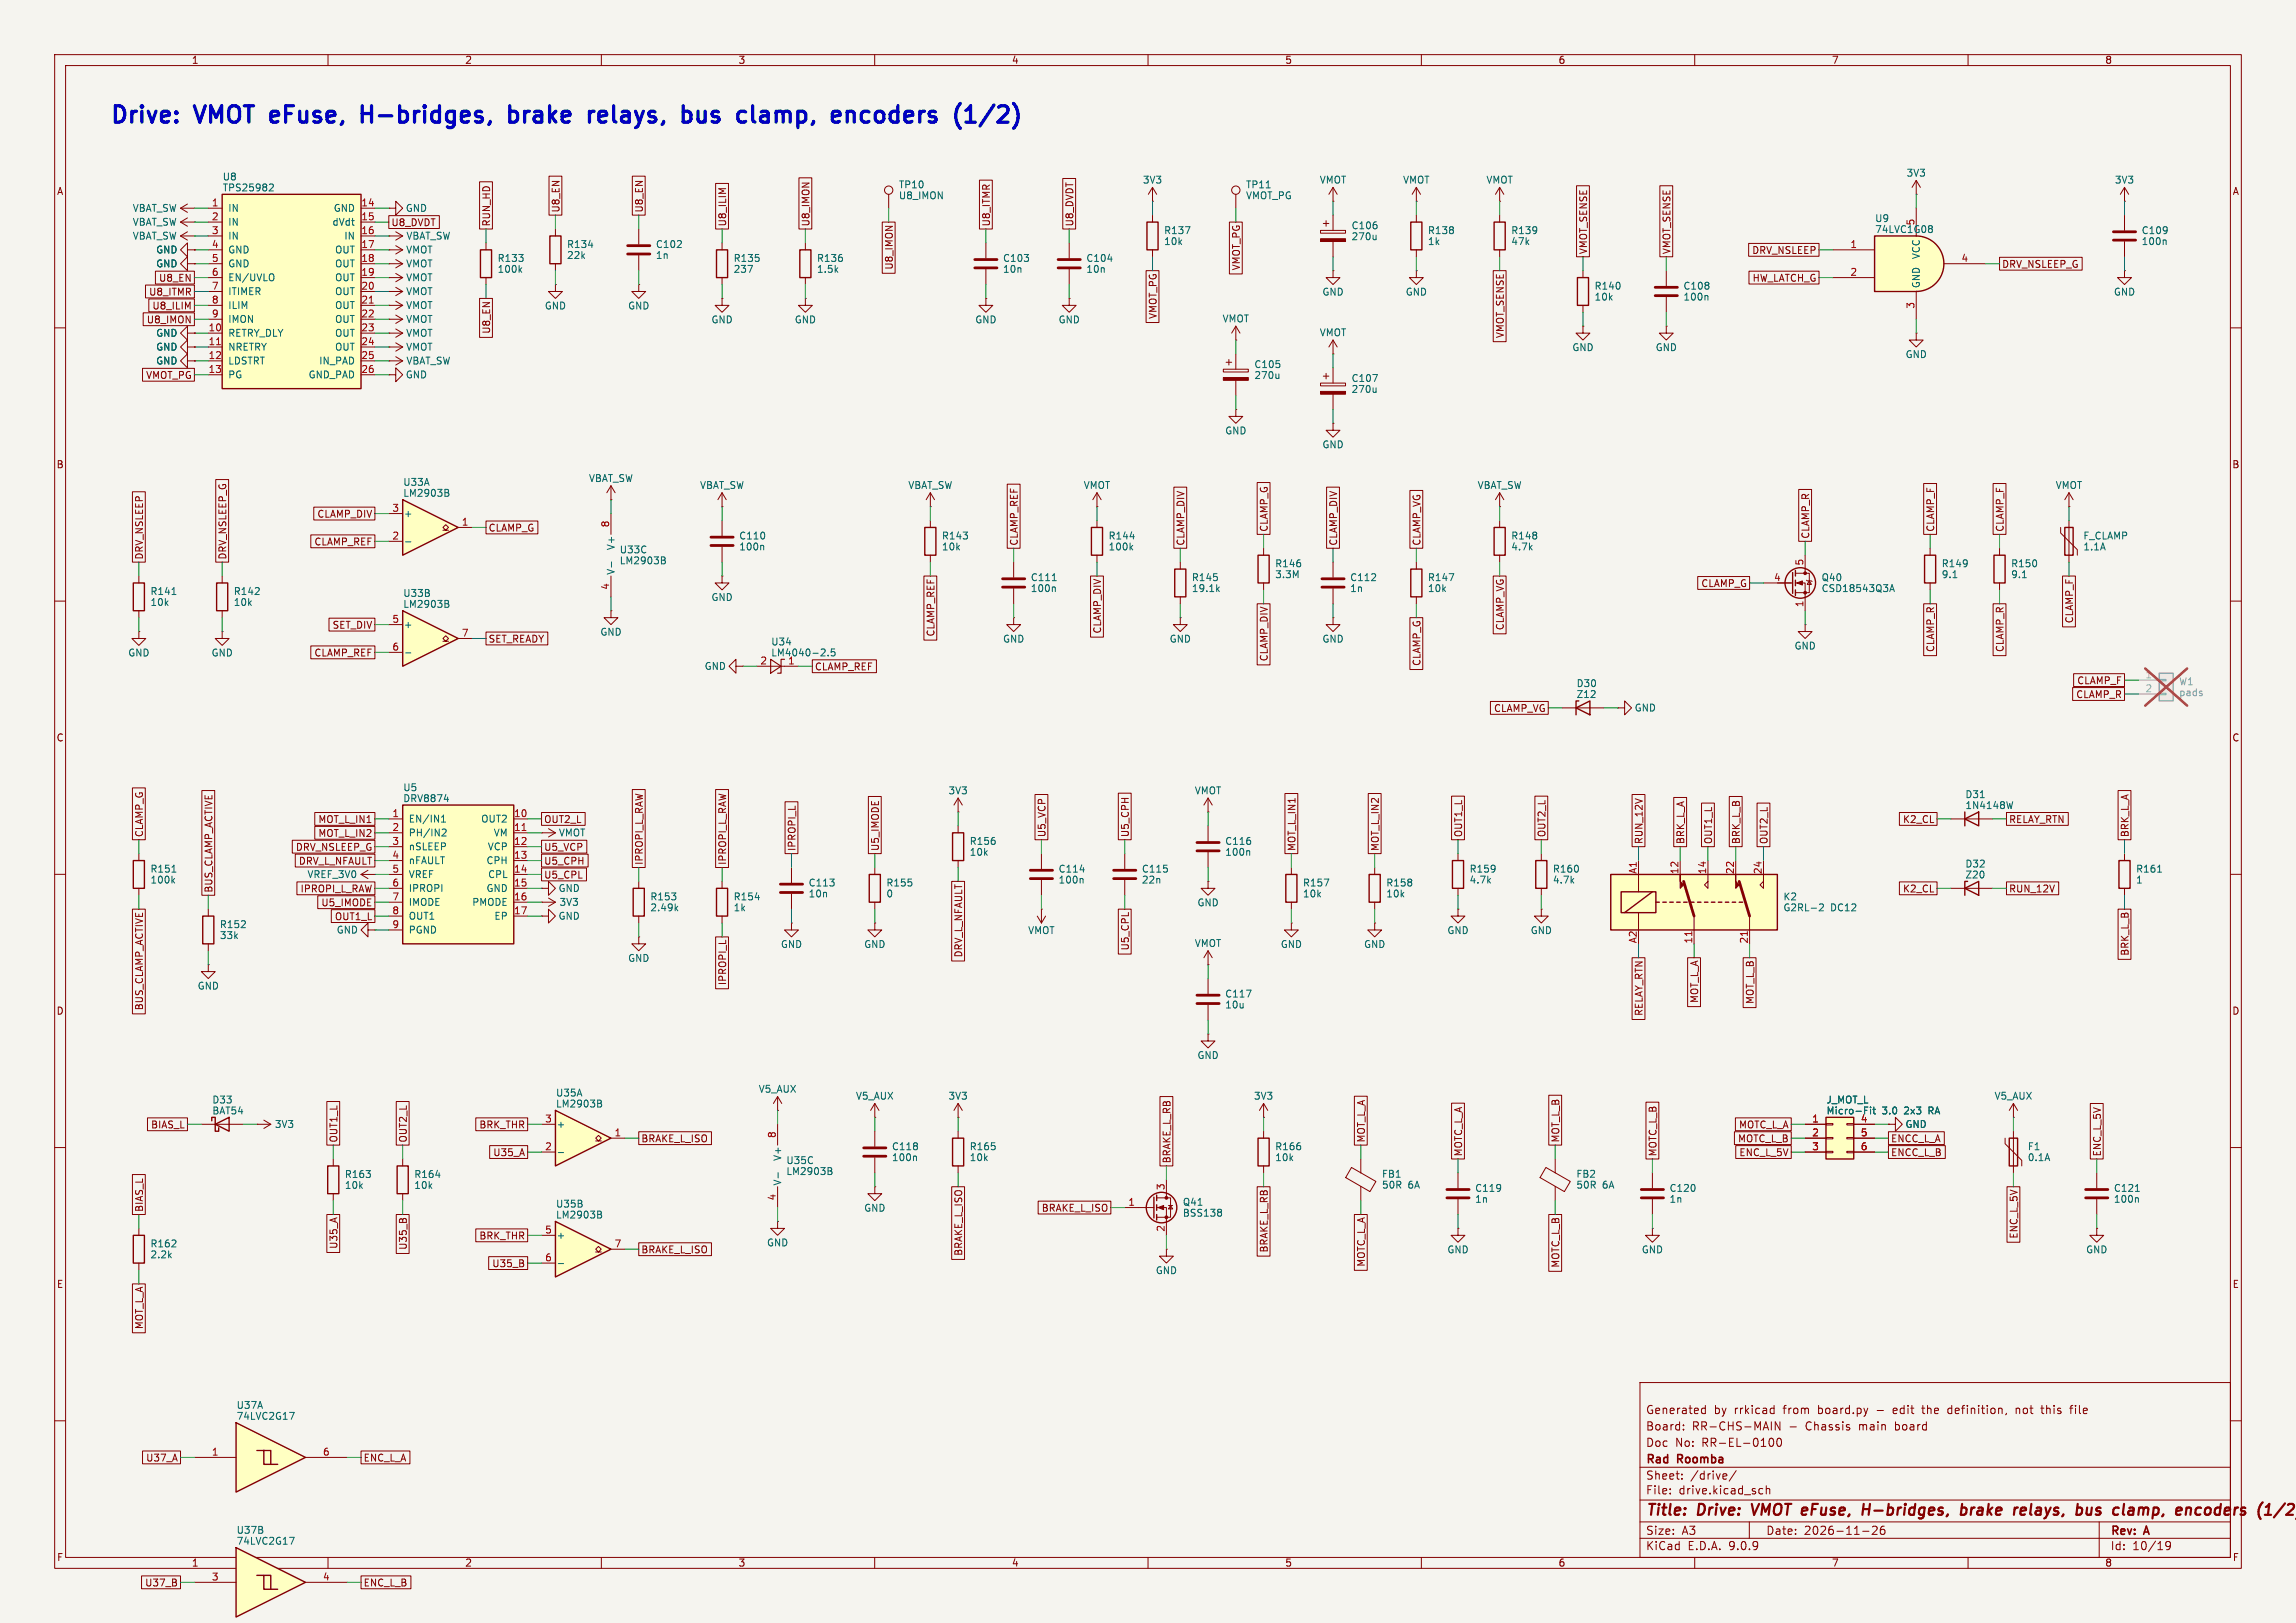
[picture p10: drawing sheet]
<svg xmlns="http://www.w3.org/2000/svg" width="420mm" height="297mm" viewBox="0 0 420 297" stroke-linecap="round" stroke-linejoin="round" font-family="sans-serif">
<defs><g id="words">
<g font-size="4.2" fill="#0000c2">
<text x="20" y="22.8">Drive:</text>
<text x="36.1" y="22.8">VMOT eFuse,</text>
<text x="68.7" y="22.8">H-bridges,</text>
<text x="96.9" y="22.8">brake</text>
<text x="112.7" y="22.8">relays,</text>
<text x="131.1" y="22.8">bus</text>
<text x="142.4" y="22.8">clamp,</text>
<text x="160.9" y="22.8">encoders</text>
<text x="184.5" y="22.8">(1/2)</text>
</g>
<g font-size="2.8" fill="#840000">
<text x="301" y="277.9">Title:</text>
<text x="310.6" y="277.9">Drive:</text>
<text x="321.4" y="277.9">VMOT eFuse,</text>
<text x="343.1" y="277.9">H-bridges,</text>
<text x="361.9" y="277.9">brake</text>
<text x="372.5" y="277.9">relays,</text>
<text x="384.7" y="277.9">bus</text>
<text x="392.2" y="277.9">clamp,</text>
<text x="404.6" y="277.9">encoders</text>
</g>
<g font-size="2.1" fill="#840000">
<text x="301" y="262">Board:</text>
<text x="301" y="259">Generated</text>
<text x="309.5" y="262">RR-CHS-MAIN</text>
<text x="313.5" y="259">by</text>
<text x="317.3" y="259">rrkicad</text>
<text x="326.4" y="259">from</text>
<text x="327.3" y="262">-</text>
<text x="330.5" y="262">Chassis</text>
<text x="332.8" y="259">board.py</text>
<text x="340.3" y="262">main</text>
<text x="346.9" y="259">edit</text>
<text x="347.1" y="262">board</text>
<text x="352.4" y="259">the</text>
<text x="357.2" y="259">definition,</text>
<text x="369.8" y="259">not</text>
<text x="374.6" y="259">this</text>
<text x="380.1" y="259">file</text>
<text x="301" y="268.2">Rad</text>
<text x="301" y="265">Doc</text>
<text x="306.4" y="265">No:</text>
<text x="306.9" y="268.2">Roomba</text>
<text x="311.4" y="265">RR-EL-0100</text>
<text x="301" y="273.7">File:</text>
<text x="301" y="271">Sheet:</text>
<text x="307.1" y="273.7">drive.kicad_sch</text>
<text x="309.2" y="271">/drive/</text>
<text x="301" y="281.1">Size:</text>
<text x="307.6" y="281.1">A3</text>
<text x="323" y="281.1">Date:</text>
<text x="330" y="281.1">2026-11-26</text>
<text x="386" y="281.3">Rev:</text>
<text x="392.4" y="281.3">A</text>
<text x="301" y="283.9">KiCad</text>
<text x="308.7" y="283.9">E.D.A.</text>
<text x="316.3" y="283.9">9.0.9</text>
<text x="386" y="283.9">Id:</text>
<text x="390.1" y="283.9">10/19</text>
</g>
<g font-size="1.8" fill="#840000">
<text x="35" y="11.9">1</text>
<text x="85" y="11.9">2</text>
<text x="135" y="11.9">3</text>
<text x="185" y="11.9">4</text>
<text x="235" y="11.9">5</text>
<text x="285" y="11.9">6</text>
<text x="335" y="11.9">7</text>
<text x="385" y="11.9">8</text>
<text x="10.3" y="35.9">A</text>
<text x="408.3" y="35.9">A</text>
<text x="71.5" y="41.6">U8_DVDT</text>
<text x="89.9" y="41.5" transform="rotate(-90 89.9 41.5)">RUN_HD</text>
<text x="102.6" y="39" transform="rotate(-90 102.6 39)">U8_EN</text>
<text x="117.8" y="39" transform="rotate(-90 117.8 39)">U8_EN</text>
<text x="133" y="41.5" transform="rotate(-90 133 41.5)">U8_ILIM</text>
<text x="148.3" y="41.5" transform="rotate(-90 148.3 41.5)">U8_IMON</text>
<text x="181.3" y="41.5" transform="rotate(-90 181.3 41.5)">U8_ITMR</text>
<text x="196.5" y="41.5" transform="rotate(-90 196.5 41.5)">U8_DVDT</text>
<text x="290.5" y="46.6" transform="rotate(-90 290.5 46.6)">VMOT_SENSE</text>
<text x="305.8" y="46.6" transform="rotate(-90 305.8 46.6)">VMOT_SENSE</text>
<text x="320.4" y="46.7">DRV_NSLEEP</text>
<text x="29" y="51.8">U8_EN</text>
<text x="163.5" y="49.4" transform="rotate(-90 163.5 49.4)">U8_IMON</text>
<text x="227" y="49.6" transform="rotate(-90 227 49.6)">VMOT_PG</text>
<text x="320.5" y="51.8">HW_LATCH_G</text>
<text x="366.1" y="49.2">DRV_NSLEEP_G</text>
<text x="26.8" y="59.4">U8_IMON</text>
<text x="27.2" y="54.3">U8_ITMR</text>
<text x="27.8" y="56.8">U8_ILIM</text>
<text x="211.8" y="58.5" transform="rotate(-90 211.8 58.5)">VMOT_PG</text>
<text x="89.9" y="61.2" transform="rotate(-90 89.9 61.2)">U8_EN</text>
<text x="275.3" y="62" transform="rotate(-90 275.3 62)">VMOT_SENSE</text>
<text x="26.6" y="69.5">VMOT_PG</text>
<text x="10.3" y="85.9">B</text>
<text x="408.2" y="85.9">B</text>
<text x="58" y="94.9">CLAMP_DIV</text>
<text x="57.4" y="100">CLAMP_REF</text>
<text x="89.3" y="97.5">CLAMP_G</text>
<text x="186.4" y="99.9" transform="rotate(-90 186.4 99.9)">CLAMP_REF</text>
<text x="216.9" y="99.9" transform="rotate(-90 216.9 99.9)">CLAMP_DIV</text>
<text x="232.1" y="97.4" transform="rotate(-90 232.1 97.4)">CLAMP_G</text>
<text x="244.8" y="99.9" transform="rotate(-90 244.8 99.9)">CLAMP_DIV</text>
<text x="260" y="99.9" transform="rotate(-90 260 99.9)">CLAMP_VG</text>
<text x="331.2" y="98.7" transform="rotate(-90 331.2 98.7)">CLAMP_R</text>
<text x="354" y="97.4" transform="rotate(-90 354 97.4)">CLAMP_F</text>
<text x="366.7" y="97.4" transform="rotate(-90 366.7 97.4)">CLAMP_F</text>
<text x="26.4" y="102.5" transform="rotate(-90 26.4 102.5)">DRV_NSLEEP</text>
<text x="41.6" y="102.5" transform="rotate(-90 41.6 102.5)">DRV_NSLEEP_G</text>
<text x="311.1" y="107.6">CLAMP_G</text>
<text x="60.7" y="115.3">SET_DIV</text>
<text x="89.3" y="117.8">SET_READY</text>
<text x="171.1" y="116.6" transform="rotate(-90 171.1 116.6)">CLAMP_REF</text>
<text x="201.6" y="116" transform="rotate(-90 201.6 116)">CLAMP_DIV</text>
<text x="275.3" y="115.4" transform="rotate(-90 275.3 115.4)">CLAMP_VG</text>
<text x="354" y="119.4" transform="rotate(-90 354 119.4)">CLAMP_R</text>
<text x="366.7" y="119.4" transform="rotate(-90 366.7 119.4)">CLAMP_R</text>
<text x="379.4" y="114.2" transform="rotate(-90 379.4 114.2)">CLAMP_F</text>
<text x="57.4" y="120.3">CLAMP_REF</text>
<text x="149" y="122.9">CLAMP_REF</text>
<text x="232.1" y="121.1" transform="rotate(-90 232.1 121.1)">CLAMP_DIV</text>
<text x="260" y="122" transform="rotate(-90 260 122)">CLAMP_G</text>
<text x="379.9" y="125.4">CLAMP_F</text>
<text x="273.2" y="130.5">CLAMP_VG</text>
<text x="379.7" y="128">CLAMP_R</text>
<text x="10.3" y="135.9">C</text>
<text x="408.2" y="135.9">C</text>
<text x="26.4" y="153.3" transform="rotate(-90 26.4 153.3)">CLAMP_G</text>
<text x="54" y="155.9">DRV_NSLEEP_G</text>
<text x="58.1" y="150.8">MOT_L_IN1</text>
<text x="58.1" y="153.4">MOT_L_IN2</text>
<text x="99.4" y="155.9">U5_VCP</text>
<text x="99.4" y="150.8">OUT2_L</text>
<text x="145.7" y="155.8" transform="rotate(-90 145.7 155.8)">IPROPI_L</text>
<text x="161" y="155.8" transform="rotate(-90 161 155.8)">U5_IMODE</text>
<text x="191.5" y="153.3" transform="rotate(-90 191.5 153.3)">U5_VCP</text>
<text x="206.7" y="153.3" transform="rotate(-90 206.7 153.3)">U5_CPH</text>
<text x="237.2" y="155.8" transform="rotate(-90 237.2 155.8)">MOT_L_IN1</text>
<text x="252.4" y="155.8" transform="rotate(-90 252.4 155.8)">MOT_L_IN2</text>
<text x="267.7" y="153.3" transform="rotate(-90 267.7 153.3)">OUT1_L</text>
<text x="282.9" y="153.3" transform="rotate(-90 282.9 153.3)">OUT2_L</text>
<text x="300.7" y="154.6" transform="rotate(-90 300.7 154.6)">RUN_12V</text>
<text x="308.3" y="154.6" transform="rotate(-90 308.3 154.6)">BRK_L_A</text>
<text x="313.4" y="154.6" transform="rotate(-90 313.4 154.6)">OUT1_L</text>
<text x="318.5" y="154.6" transform="rotate(-90 318.5 154.6)">BRK_L_B</text>
<text x="323.5" y="154.6" transform="rotate(-90 323.5 154.6)">OUT2_L</text>
<text x="348" y="150.8">K2_CL</text>
<text x="367.4" y="150.8">RELAY_RTN</text>
<text x="389.6" y="153.3" transform="rotate(-90 389.6 153.3)">BRK_L_A</text>
<text x="54.6" y="158.4">DRV_L_NFAULT</text>
<text x="99.4" y="161">U5_CPL</text>
<text x="99.4" y="158.4">U5_CPH</text>
<text x="117.8" y="158.4" transform="rotate(-90 117.8 158.4)">IPROPI_L_RAW</text>
<text x="133" y="158.4" transform="rotate(-90 133 158.4)">IPROPI_L_RAW</text>
<text x="39.1" y="163.4" transform="rotate(-90 39.1 163.4)">BUS_CLAMP_ACTIVE</text>
<text x="54.9" y="163.5">IPROPI_L_RAW</text>
<text x="58.7" y="166.1">U5_IMODE</text>
<text x="348" y="163.5">K2_CL</text>
<text x="367.4" y="163.5">RUN_12V</text>
<text x="61.2" y="168.6">OUT1_L</text>
<text x="176.2" y="175.3" transform="rotate(-90 176.2 175.3)">DRV_L_NFAULT</text>
<text x="206.7" y="174" transform="rotate(-90 206.7 174)">U5_CPL</text>
<text x="389.6" y="175" transform="rotate(-90 389.6 175)">BRK_L_B</text>
<text x="10.3" y="185.9">D</text>
<text x="26.4" y="185" transform="rotate(-90 26.4 185)">BUS_CLAMP_ACTIVE</text>
<text x="133" y="180.4" transform="rotate(-90 133 180.4)">IPROPI_L</text>
<text x="310.8" y="183.6" transform="rotate(-90 310.8 183.6)">MOT_L_A</text>
<text x="321" y="183.8" transform="rotate(-90 321 183.8)">MOT_L_B</text>
<text x="408.2" y="185.9">D</text>
<text x="300.7" y="186" transform="rotate(-90 300.7 186)">RELAY_RTN</text>
<text x="27.5" y="206.7">BIAS_L</text>
<text x="61.9" y="209.2" transform="rotate(-90 61.9 209.2)">OUT1_L</text>
<text x="74.6" y="209.2" transform="rotate(-90 74.6 209.2)">OUT2_L</text>
<text x="87.6" y="206.7">BRK_THR</text>
<text x="117.2" y="209.2">BRAKE_L_ISO</text>
<text x="249.9" y="209.2" transform="rotate(-90 249.9 209.2)">MOT_L_A</text>
<text x="285.4" y="209.2" transform="rotate(-90 285.4 209.2)">MOT_L_B</text>
<text x="317.8" y="209.2">MOTC_L_B</text>
<text x="318" y="206.7">MOTC_L_A</text>
<text x="345.8" y="209.2">ENCC_L_A</text>
<text x="90.1" y="211.8">U35_A</text>
<text x="214.3" y="213" transform="rotate(-90 214.3 213)">BRAKE_L_RB</text>
<text x="267.7" y="211.7" transform="rotate(-90 267.7 211.7)">MOTC_L_A</text>
<text x="303.2" y="211.7" transform="rotate(-90 303.2 211.7)">MOTC_L_B</text>
<text x="318.1" y="211.8">ENC_L_5V</text>
<text x="345.8" y="211.8">ENCC_L_B</text>
<text x="384.5" y="211.7" transform="rotate(-90 384.5 211.7)">ENC_L_5V</text>
<text x="26.4" y="221.9" transform="rotate(-90 26.4 221.9)">BIAS_L</text>
<text x="190.5" y="221.9">BRAKE_L_ISO</text>
<text x="87.6" y="227">BRK_THR</text>
<text x="369.3" y="226.8" transform="rotate(-90 369.3 226.8)">ENC_L_5V</text>
<text x="61.9" y="228.6" transform="rotate(-90 61.9 228.6)">U35_A</text>
<text x="74.6" y="228.8" transform="rotate(-90 74.6 228.8)">U35_B</text>
<text x="89.9" y="232.1">U35_B</text>
<text x="117.2" y="229.6">BRAKE_L_ISO</text>
<text x="176.2" y="229.9" transform="rotate(-90 176.2 229.9)">BRAKE_L_ISO</text>
<text x="232.1" y="229.3" transform="rotate(-90 232.1 229.3)">BRAKE_L_RB</text>
<text x="249.9" y="231.9" transform="rotate(-90 249.9 231.9)">MOTC_L_A</text>
<text x="285.4" y="232.1" transform="rotate(-90 285.4 232.1)">MOTC_L_B</text>
<text x="10.3" y="235.9">E</text>
<text x="408.3" y="235.9">E</text>
<text x="26.4" y="243.3" transform="rotate(-90 26.4 243.3)">MOT_L_A</text>
<text x="26.6" y="267.7">U37_A</text>
<text x="66.4" y="267.7">ENC_L_A</text>
<text x="10.3" y="285.9">F</text>
<text x="35" y="286.9">1</text>
<text x="85" y="286.9">2</text>
<text x="135" y="286.9">3</text>
<text x="185" y="286.9">4</text>
<text x="235" y="286.9">5</text>
<text x="285" y="286.9">6</text>
<text x="335" y="286.9">7</text>
<text x="385" y="286.9">8</text>
<text x="408.3" y="285.9">F</text>
<text x="26.4" y="290.5">U37_B</text>
<text x="66.4" y="290.5">ENC_L_B</text>
</g>
<g font-size="1.8" fill="#006464">
<text x="40.6" y="33.2">U8</text>
<text x="40.6" y="35.2">TPS25982</text>
<text x="164.3" y="34.7">TP10</text>
<text x="209" y="33.8">3V3</text>
<text x="227.8" y="34.7">TP11</text>
<text x="241.3" y="33.8">VMOT</text>
<text x="256.6" y="33.8">VMOT</text>
<text x="271.8" y="33.8">VMOT</text>
<text x="348.7" y="32.5">3V3</text>
<text x="386.8" y="33.8">3V3</text>
<text x="24.2" y="41.5">VBAT_SW</text>
<text x="24.2" y="39">VBAT_SW</text>
<text x="41.7" y="39">IN</text>
<text x="41.7" y="41.5">IN</text>
<text x="60.7" y="41.5">dVdt</text>
<text x="61" y="39">GND</text>
<text x="74.1" y="39">GND</text>
<text x="164.3" y="36.7">U8_IMON</text>
<text x="227.8" y="36.7">VMOT_PG</text>
<text x="342.9" y="40.8">U9</text>
<text x="350.3" y="41.3" transform="rotate(-90 350.3 41.3)">5</text>
<text x="24.2" y="44">VBAT_SW</text>
<text x="28.5" y="46.6">GND</text>
<text x="41.7" y="44">IN</text>
<text x="41.7" y="46.6">GND</text>
<text x="61.2" y="46.6">OUT</text>
<text x="62.9" y="44">IN</text>
<text x="74.2" y="46.6">VMOT</text>
<text x="74.2" y="44">VBAT_SW</text>
<text x="103.6" y="45.6">R134</text>
<text x="103.6" y="47.6">22k</text>
<text x="119.9" y="45.6">C102</text>
<text x="119.9" y="47.6">1n</text>
<text x="212.8" y="43">R137</text>
<text x="212.8" y="45">10k</text>
<text x="247.1" y="42.2">C106</text>
<text x="247.1" y="44.2">270u</text>
<text x="261.1" y="43">R138</text>
<text x="261.1" y="45">1k</text>
<text x="276.3" y="43">R139</text>
<text x="276.3" y="45">47k</text>
<text x="342.9" y="42.8">74LVC1G08</text>
<text x="351.4" y="47.5" transform="rotate(-90 351.4 47.5)">VCC</text>
<text x="391.7" y="43">C109</text>
<text x="391.7" y="45">100n</text>
<text x="28.5" y="49.1">GND</text>
<text x="41.7" y="49.1">GND</text>
<text x="41.7" y="51.7">EN/UVLO</text>
<text x="61.2" y="49.1">OUT</text>
<text x="61.2" y="51.7">OUT</text>
<text x="74.2" y="51.7">VMOT</text>
<text x="74.2" y="49.1">VMOT</text>
<text x="90.9" y="48.1">R133</text>
<text x="90.9" y="50.1">100k</text>
<text x="134.1" y="48.1">R135</text>
<text x="134.1" y="50.1">237</text>
<text x="149.3" y="48.1">R136</text>
<text x="149.3" y="50.1">1.5k</text>
<text x="183.4" y="48.1">C103</text>
<text x="183.4" y="50.1">10n</text>
<text x="198.6" y="48.1">C104</text>
<text x="198.6" y="50.1">10n</text>
<text x="291.6" y="53.2">R140</text>
<text x="307.8" y="53.2">C108</text>
<text x="351.4" y="52.8" transform="rotate(-90 351.4 52.8)">GND</text>
<text x="41.7" y="54.2">ITIMER</text>
<text x="41.7" y="56.7">ILIM</text>
<text x="41.7" y="59.3">IMON</text>
<text x="61.2" y="54.2">OUT</text>
<text x="61.2" y="56.7">OUT</text>
<text x="61.2" y="59.3">OUT</text>
<text x="74.2" y="54.2">VMOT</text>
<text x="74.2" y="56.7">VMOT</text>
<text x="74.2" y="59.3">VMOT</text>
<text x="99.6" y="56.8">GND</text>
<text x="114.8" y="56.8">GND</text>
<text x="130" y="59.4">GND</text>
<text x="145.3" y="59.4">GND</text>
<text x="178.3" y="59.4">GND</text>
<text x="193.5" y="59.4">GND</text>
<text x="223.5" y="59.2">VMOT</text>
<text x="241.8" y="54.3">GND</text>
<text x="257" y="54.3">GND</text>
<text x="291.6" y="55.2">10k</text>
<text x="307.8" y="55.2">100n</text>
<text x="386.6" y="54.3">GND</text>
<text x="28.5" y="64.4">GND</text>
<text x="28.5" y="61.8">GND</text>
<text x="41.7" y="61.8">RETRY_DLY</text>
<text x="41.7" y="64.4">NRETRY</text>
<text x="61.2" y="61.8">OUT</text>
<text x="61.2" y="64.4">OUT</text>
<text x="74.2" y="64.4">VMOT</text>
<text x="74.2" y="61.8">VMOT</text>
<text x="241.3" y="61.7">VMOT</text>
<text x="287.5" y="64.5">GND</text>
<text x="302.8" y="64.5">GND</text>
<text x="348.5" y="65.7">GND</text>
<text x="28.5" y="66.9">GND</text>
<text x="41.7" y="66.9">LDSTRT</text>
<text x="41.7" y="69.4">PG</text>
<text x="56.4" y="69.4">GND_PAD</text>
<text x="58.3" y="66.9">IN_PAD</text>
<text x="74.1" y="69.4">GND</text>
<text x="74.2" y="66.9">VBAT_SW</text>
<text x="229.4" y="67.6">C105</text>
<text x="229.4" y="69.6">270u</text>
<text x="247.1" y="70.1">C107</text>
<text x="247.1" y="72.1">270u</text>
<text x="224" y="79.7">GND</text>
<text x="241.8" y="82.2">GND</text>
<text x="73.7" y="89.1">U33A</text>
<text x="107.6" y="88.4">VBAT_SW</text>
<text x="128" y="89.7">VBAT_SW</text>
<text x="166.1" y="89.7">VBAT_SW</text>
<text x="198.1" y="89.7">VMOT</text>
<text x="270.2" y="89.7">VBAT_SW</text>
<text x="375.9" y="89.7">VMOT</text>
<text x="73.7" y="91.1">LM2903B</text>
<text x="73.8" y="94.8">+</text>
<text x="112.6" y="100.8" transform="rotate(-90 112.6 100.8)">V+</text>
<text x="113.3" y="101.5">U33C</text>
<text x="135.1" y="98.9">C110</text>
<text x="135.1" y="100.9">100n</text>
<text x="172.2" y="98.9">R143</text>
<text x="172.2" y="100.9">10k</text>
<text x="202.7" y="98.9">R144</text>
<text x="202.7" y="100.9">100k</text>
<text x="276.3" y="98.9">R148</text>
<text x="276.3" y="100.9">4.7k</text>
<text x="381" y="98.9">F_CLAMP</text>
<text x="381" y="100.9">1.1A</text>
<text x="112.6" y="105.3" transform="rotate(-90 112.6 105.3)">V-</text>
<text x="113.3" y="103.5">LM2903B</text>
<text x="188.5" y="106.5">C111</text>
<text x="217.9" y="106.5">R145</text>
<text x="233.2" y="104">R146</text>
<text x="233.2" y="106">3.3M</text>
<text x="246.9" y="106.5">C112</text>
<text x="261.1" y="106.5">R147</text>
<text x="333.1" y="106.5">Q40</text>
<text x="355.1" y="104">R149</text>
<text x="355.1" y="106">9.1</text>
<text x="367.8" y="104">R150</text>
<text x="367.8" y="106">9.1</text>
<text x="27.4" y="109.1">R141</text>
<text x="27.4" y="111.1">10k</text>
<text x="42.7" y="109.1">R142</text>
<text x="42.7" y="111.1">10k</text>
<text x="73.7" y="109.4">U33B</text>
<text x="73.7" y="111.4">LM2903B</text>
<text x="130" y="110.2">GND</text>
<text x="188.5" y="108.5">100n</text>
<text x="217.9" y="108.5">19.1k</text>
<text x="246.9" y="108.5">1n</text>
<text x="261.1" y="108.5">10k</text>
<text x="333.1" y="108.5">CSD18543Q3A</text>
<text x="73.8" y="115.2">+</text>
<text x="109.7" y="116.5">GND</text>
<text x="141" y="118.3">U34</text>
<text x="183.4" y="117.8">GND</text>
<text x="213.9" y="117.8">GND</text>
<text x="241.8" y="117.8">GND</text>
<text x="328.2" y="119.1">GND</text>
<text x="23.4" y="120.3">GND</text>
<text x="38.6" y="120.3">GND</text>
<text x="128.8" y="122.8">GND</text>
<text x="141" y="120.3">LM4040-2.5</text>
<text x="144.1" y="121.7">1</text>
<text x="288.3" y="125.9">D30</text>
<text x="288.3" y="127.9">Z12</text>
<text x="298.9" y="130.4">GND</text>
<text x="73.7" y="145">U5</text>
<text x="73.7" y="147">DRV8874</text>
<text x="173.4" y="145.6">3V3</text>
<text x="218.5" y="145.6">VMOT</text>
<text x="359.4" y="146.3">D31</text>
<text x="359.4" y="148.3">1N4148W</text>
<text x="74.7" y="150.7">EN/IN1</text>
<text x="74.7" y="153.3">PH/IN2</text>
<text x="74.7" y="155.8">nSLEEP</text>
<text x="87.9" y="150.7">OUT2</text>
<text x="89.1" y="155.8">VCP</text>
<text x="90.2" y="153.3">VM</text>
<text x="102.1" y="153.3">VMOT</text>
<text x="177.3" y="154.8">R156</text>
<text x="224" y="154.8">C116</text>
<text x="27.4" y="159.9">R151</text>
<text x="27.4" y="161.9">100k</text>
<text x="56.1" y="160.9">VREF_3V0</text>
<text x="74.7" y="158.3">nFAULT</text>
<text x="74.7" y="160.9">VREF</text>
<text x="88.9" y="158.3">CPH</text>
<text x="89.2" y="160.9">CPL</text>
<text x="177.3" y="156.8">10k</text>
<text x="193.5" y="159.9">C114</text>
<text x="193.5" y="161.9">100n</text>
<text x="208.8" y="159.9">C115</text>
<text x="208.8" y="161.9">22n</text>
<text x="224" y="156.8">100n</text>
<text x="268.7" y="159.9">R159</text>
<text x="268.7" y="161.9">4.7k</text>
<text x="284" y="159.9">R160</text>
<text x="284" y="161.9">4.7k</text>
<text x="359.4" y="161">Z20</text>
<text x="359.4" y="159">D32</text>
<text x="390.6" y="159.9">R161</text>
<text x="390.6" y="161.9">1</text>
<text x="74.7" y="163.4">IPROPI</text>
<text x="74.7" y="166">IMODE</text>
<text x="86.3" y="166">PMODE</text>
<text x="88.9" y="163.4">GND</text>
<text x="102.1" y="163.4">GND</text>
<text x="102.3" y="166">3V3</text>
<text x="118.9" y="165">R153</text>
<text x="118.9" y="167">2.49k</text>
<text x="134.1" y="165">R154</text>
<text x="134.1" y="167">1k</text>
<text x="147.8" y="162.4">C113</text>
<text x="147.8" y="164.4">10n</text>
<text x="162" y="162.4">R155</text>
<text x="162" y="164.4">0</text>
<text x="218.9" y="166.1">GND</text>
<text x="238.2" y="162.4">R157</text>
<text x="238.2" y="164.4">10k</text>
<text x="253.5" y="162.4">R158</text>
<text x="253.5" y="164.4">10k</text>
<text x="326.1" y="165">K2</text>
<text x="326.1" y="167">G2RL-2</text>
<text x="334.9" y="167">DC12</text>
<text x="40.1" y="170">R152</text>
<text x="40.1" y="172">33k</text>
<text x="61.5" y="171">GND</text>
<text x="74.7" y="168.5">OUT1</text>
<text x="74.7" y="171">PGND</text>
<text x="90.3" y="168.5">EP</text>
<text x="102.1" y="168.5">GND</text>
<text x="142.7" y="173.7">GND</text>
<text x="158" y="173.7">GND</text>
<text x="188" y="171.1">VMOT</text>
<text x="218.5" y="173.5">VMOT</text>
<text x="234.2" y="173.7">GND</text>
<text x="249.4" y="173.7">GND</text>
<text x="264.7" y="171.1">GND</text>
<text x="279.9" y="171.1">GND</text>
<text x="114.8" y="176.2">GND</text>
<text x="36.1" y="181.3">GND</text>
<text x="224" y="182.7">C117</text>
<text x="224" y="184.7">10u</text>
<text x="218.9" y="194">GND</text>
<text x="38.7" y="202.1">D33</text>
<text x="101.6" y="200.9">U35A</text>
<text x="101.6" y="202.9">LM2903B</text>
<text x="138.7" y="200.2">V5_AUX</text>
<text x="156.5" y="201.4">V5_AUX</text>
<text x="173.4" y="201.4">3V3</text>
<text x="229.3" y="201.4">3V3</text>
<text x="334" y="202.1">J_MOT_L</text>
<text x="364.8" y="201.4">V5_AUX</text>
<text x="38.7" y="204.1">BAT54</text>
<text x="50.2" y="206.6">3V3</text>
<text x="101.7" y="206.6">+</text>
<text x="334" y="204.1">Micro-Fit</text>
<text x="344.3" y="204.1">3.0</text>
<text x="348.5" y="206.6">GND</text>
<text x="348.5" y="204.1">2x3</text>
<text x="353.1" y="204.1">RA</text>
<text x="63" y="215.8">R163</text>
<text x="75.7" y="215.8">R164</text>
<text x="143.1" y="212.5" transform="rotate(-90 143.1 212.5)">V+</text>
<text x="143.7" y="213.2">U35C</text>
<text x="143.7" y="215.2">LM2903B</text>
<text x="163.1" y="210.7">C118</text>
<text x="163.1" y="212.7">100n</text>
<text x="177.3" y="210.7">R165</text>
<text x="177.3" y="212.7">10k</text>
<text x="233.2" y="210.7">R166</text>
<text x="233.2" y="212.7">10k</text>
<text x="252.7" y="215.7">FB1</text>
<text x="288.3" y="215.7">FB2</text>
<text x="370.8" y="210.7">F1</text>
<text x="370.8" y="212.7">0.1A</text>
<text x="63" y="217.8">10k</text>
<text x="75.7" y="217.8">10k</text>
<text x="101.6" y="221.2">U35B</text>
<text x="143.1" y="217" transform="rotate(-90 143.1 217)">V-</text>
<text x="158" y="221.9">GND</text>
<text x="216.3" y="220.8">Q41</text>
<text x="252.7" y="217.7">50R</text>
<text x="257.6" y="217.7">6A</text>
<text x="269.7" y="218.3">C119</text>
<text x="269.7" y="220.3">1n</text>
<text x="288.3" y="217.7">50R</text>
<text x="293.1" y="217.7">6A</text>
<text x="305.3" y="218.3">C120</text>
<text x="305.3" y="220.3">1n</text>
<text x="386.6" y="218.3">C121</text>
<text x="386.6" y="220.3">100n</text>
<text x="101.6" y="223.2">LM2903B</text>
<text x="101.7" y="226.9">+</text>
<text x="216.3" y="222.8">BSS138</text>
<text x="27.4" y="228.5">R162</text>
<text x="27.4" y="230.5">2.2k</text>
<text x="140.2" y="228.3">GND</text>
<text x="211.3" y="233.4">GND</text>
<text x="264.7" y="229.6">GND</text>
<text x="300.2" y="229.6">GND</text>
<text x="381.5" y="229.6">GND</text>
<text x="43.2" y="258">U37A</text>
<text x="43.2" y="260">74LVC2G17</text>
<text x="43.2" y="280.9">U37B</text>
<text x="43.2" y="282.9">74LVC2G17</text>
</g>
<g font-size="1.8" fill="#a90000">
<text x="38.7" y="37.8">1</text>
<text x="38.7" y="40.4">2</text>
<text x="66" y="37.8">14</text>
<text x="66" y="40.4">15</text>
<text x="38.7" y="42.9">3</text>
<text x="38.7" y="45.5">4</text>
<text x="66" y="42.9">16</text>
<text x="66" y="45.5">17</text>
<text x="338.4" y="45.5">1</text>
<text x="38.7" y="48">5</text>
<text x="38.7" y="50.5">6</text>
<text x="38.7" y="53.1">7</text>
<text x="66" y="48">18</text>
<text x="66" y="50.5">19</text>
<text x="66" y="53.1">20</text>
<text x="338.4" y="50.5">2</text>
<text x="358.7" y="48">4</text>
<text x="38.7" y="55.6">8</text>
<text x="38.7" y="58.2">9</text>
<text x="66" y="55.6">21</text>
<text x="66" y="58.2">22</text>
<text x="350.3" y="56.6" transform="rotate(-90 350.3 56.6)">3</text>
<text x="38.1" y="60.7">10</text>
<text x="38.1" y="63.2">11</text>
<text x="38.1" y="65.8">12</text>
<text x="66" y="60.7">23</text>
<text x="66" y="63.2">24</text>
<text x="66" y="65.8">25</text>
<text x="38.1" y="68.3">13</text>
<text x="66" y="68.3">26</text>
<text x="71.7" y="93.7">3</text>
<text x="71.7" y="98.8">2</text>
<text x="84.4" y="96.3">1</text>
<text x="111.5" y="96.6" transform="rotate(-90 111.5 96.6)">8</text>
<text x="324.4" y="106.4">4</text>
<text x="329.9" y="103.6" transform="rotate(-90 329.9 103.6)">5</text>
<text x="111.5" y="108" transform="rotate(-90 111.5 108)">4</text>
<text x="329.9" y="111.2" transform="rotate(-90 329.9 111.2)">1</text>
<text x="71.7" y="114">5</text>
<text x="71.7" y="119.1">6</text>
<text x="84.4" y="116.6">7</text>
<text x="139" y="121.7">2</text>
<text x="71.7" y="149.6">1</text>
<text x="93.9" y="149.6">10</text>
<text x="71.7" y="152.1">2</text>
<text x="71.7" y="154.7">3</text>
<text x="93.9" y="152.1">11</text>
<text x="93.9" y="154.7">12</text>
<text x="71.7" y="157.2">4</text>
<text x="71.7" y="159.8">5</text>
<text x="93.9" y="157.2">13</text>
<text x="93.9" y="159.8">14</text>
<text x="299.5" y="160" transform="rotate(-90 299.5 160)">A1</text>
<text x="307.1" y="160.1" transform="rotate(-90 307.1 160.1)">12</text>
<text x="312.2" y="160.1" transform="rotate(-90 312.2 160.1)">14</text>
<text x="317.2" y="160.1" transform="rotate(-90 317.2 160.1)">22</text>
<text x="322.3" y="160.1" transform="rotate(-90 322.3 160.1)">24</text>
<text x="71.7" y="162.3">6</text>
<text x="71.7" y="164.8">7</text>
<text x="71.7" y="167.4">8</text>
<text x="93.9" y="162.3">15</text>
<text x="93.9" y="164.8">16</text>
<text x="93.9" y="167.4">17</text>
<text x="71.7" y="169.9">9</text>
<text x="299.5" y="172.7" transform="rotate(-90 299.5 172.7)">A2</text>
<text x="309.6" y="172.8" transform="rotate(-90 309.6 172.8)">11</text>
<text x="319.8" y="172.8" transform="rotate(-90 319.8 172.8)">21</text>
<text x="99.6" y="205.5">3</text>
<text x="112.3" y="208">1</text>
<text x="142" y="208.4" transform="rotate(-90 142 208.4)">8</text>
<text x="331.4" y="205.5">1</text>
<text x="331.4" y="208">2</text>
<text x="340.3" y="205.5">4</text>
<text x="340.3" y="208">5</text>
<text x="99.6" y="210.6">2</text>
<text x="331.4" y="210.6">3</text>
<text x="340.3" y="210.6">6</text>
<text x="142" y="219.8" transform="rotate(-90 142 219.8)">4</text>
<text x="206.3" y="220.7">1</text>
<text x="213.1" y="217.9" transform="rotate(-90 213.1 217.9)">3</text>
<text x="99.6" y="225.8">5</text>
<text x="213.1" y="225.5" transform="rotate(-90 213.1 225.5)">2</text>
<text x="99.6" y="230.9">6</text>
<text x="112.3" y="228.3">7</text>
<text x="38.7" y="266.4">1</text>
<text x="59" y="266.4">6</text>
<text x="38.7" y="289.3">3</text>
<text x="59" y="289.3">4</text>
</g>
<g font-size="1.8" fill="#a5a4a2">
<text x="392.4" y="124.2">1</text>
<text x="392.4" y="126.7">2</text>
</g>
<g font-size="1.8" fill="#939391">
<text x="398.5" y="125.6">W1</text>
<text x="398.5" y="127.6">pads</text>
</g>
</g></defs>
<path d="M0 0h420v297h-420z" fill="#f5f4ef" stroke="#f5f4ef" stroke-width=".18"/>
<g fill="none" stroke="#840000" stroke-width=".18">
<path d="M10 10h400v277h-400zM12 12h396v273h-396zM60 10v2M110 10v2M160 10v2M210 10v2M260 10v2M310 10v2M360 10v2M33 38.1l1.3 .8M33 38.1h2.6M34.3 39.9l-1.3 .7"/>
<path d="M34.3 37.3l-1.3 .8M35.6 38.1h.1M33 40.6l1.3 .8M33 40.6h2.6M33 43.2l1.3 .7M33 43.2h2.6M34.3 45.7v-1.2l-1.3 1.2 1.3 1.3v-1.3h1.3M34.3 42.4l-1.3 .8M35.6 40.6h.1M35.6 45.7h.1M35.6 43.2h.1M10 60h2"/>
<path d="M71.1 68.6h1.3v-1.3l1.3 1.3-1.3 1.3v-1.3M71.1 68.6h.1M408 60h2M10 110h2M408 110h2M10 160h2M236.2 158.8v1.2M251.5 158.8v1.2M408 160h2M236.2 165.1v1.3M251.5 165.1v1.3M10 210h2"/>
<path d="M247.2 213.6l4.5 2.6-1.1 1.9-4.4-2.6zM248.9 212.1v2.5M248.9 217.1v2.6M408 210h2M300 253h108v32h-108zM311.4 258.6h.5M311.4 257.8h.5M311.9 257.2v1.5M324.1 257.7l.4 .1M324.5 258.6l-.4 .1M324.5 257.2v1.5M343.4 258.1h1.1"/>
<path d="M351.5 257.7h.6M356.6 257.7l-.3 .3v.4l.3 .3M367 258.6l-.1 .3M368.8 257.7v1M369.2 257.7l-.4 .1M373.3 257.7h.6M373.5 257.2v1.3l.4 .2M378.6 257.7h.6M379.2 257.2l-.4 .2v1.3M10 260h2M300 278.5h108M300 274.5h108"/>
<path d="M300 268.5h108M305.5 273.2v.2M305.5 272.5v.1M307.7 270.5v.2M307.7 269.8v.1M307.9 261.5v.2M307.9 260.8v.1M315.7 269.7l.2 .3-.7 .2M315.8 270.6l-.1 .1M317.6 269.1l-1.3 1.9M320 278.5v3M322 272.4l.4 .1"/>
<path d="M322.4 273.3l-.4 .1M323.1 272.5l.2-.1 .4 .1v.9M323.1 271.9v1.5M323.6 263.8l.1-.5 .2-.1a.8 .8 0 0 1 .6 .7 .8 .8 0 0 1-.6 .8l-.2-.2-.1-.4M325.2 263.3l.2-.1a.8 .8 0 0 1 .5 .7 .8 .8 0 0 1-.5 .8l-.2-.2-.2-.4zM325.6 260.2v1.5l-.9-1.5v1.5M343.3 279.4v.5l-.9 .9h1M344.2 279.4a1.17 1.17 0 0 0-.1 1.3h.6l.1-.6-.3-.2h-.4l-.2 .2M384 278.5v6.5M408 260h2M60 285v2M110 285v2"/>
<path d="M160 285v2M210 285v2M260 285v2M300 281.5h108M310 285v2M340.7 280.2h1.2M360 285v2M397 282.7l-.3 .3h-.3l-.2-.3 .1-.5 .4-.1 .2 .1a.99 .99 0 0 1-.3 1.4h-.3"/>
</g>
<g fill="none" stroke="#840000" stroke-width=".4">
<path d="M320.4 275.2l.5 2M340.8 276.2h1.1M342.1 275.2l-.3 2M358.8 276l.2-.1 .6 .1 .1 .3v.5a.66 .66 0 0 1-1 .3M358.9 275.2l-.2 2M360.6 275.9l-.1 1.3M361.2 275.9l-.4 .1-.2 .3M370.4 275.9l.1 .1 .1 .3-1 .2M371.6 275.2l-.2 1.7 .2 .3M382.5 277l-.6 .2M382.6 275.9l-.1 1.3M383.3 277.1l.6 .1"/>
<path d="M384.1 275.9l-.5 .1-.1 .3 .2 .2h.3M391.3 275.9l-.2 1.3M391.6 275.9l-.3 .2M401.9 276l.2-.1 .5 .1M402.5 277.1l-.6 .1M404.1 275.9a.62 .62 0 0 0-.7 .4v.7l.2 .2h.3M413.9 274.9l-.1 .1M418.5 275.4l.3-.2h.5a.45 .45 0 0 1 .3 .6l-.1 .3-1.3 1.1h1.2M420 277.9v.1"/>
</g>
<path d="M235.2 160h2v5.1h-2zM250.4 160h2.1v5.1h-2.1z" fill="none" stroke="#840000" stroke-width=".25"/>
<path d="M242.2 160.9h.9l-.6 1.2" fill="none" stroke="#006464" stroke-width=".18"/>
<path d="M73.7 91.4l10.1 5.1-10.1 5.1z" fill="#ffffc2"/>
<path d="M73.7 91.4l10.1 5.1-10.1 5.1zM169.2 96.5h2v5.1h-2zM230.1 208.3h2.1v5.1h-2.1z" fill="none" stroke="#840000" stroke-width=".25"/>
<g fill="none" stroke="#840000" stroke-width=".18">
<path d="M71.1 66h.1M71.1 63.5h.1M71.1 61h.1M71.1 66h2.6M71.1 63.5h2.6M71.1 61h2.6M72.4 65.3l1.3 .7M72.4 62.7l1.3 .8M72.4 60.2l1.3 .8M73.7 66l-1.3 .8M73.7 63.5l-1.3 .8M73.7 61l-1.3 .7"/>
<path d="M71.1 94h2.6M71.1 99.1h2.6M81 97h.5l-.5-.5 .5-.5 .5 .5-.5 .5h.5M83.8 96.5h2.6M170.2 92.7h.1M170.2 90.2v2.5M170.2 95.3v1.2M170.2 90.2l-.8 1.2M170.2 90.2l.7 1.2M132.1 105.4v1.3h1.2l-1.2 1.3-1.3-1.3h1.3M132.1 105.4h.1M170.2 101.6v1.3"/>
<path d="M138.4 121.9h7.6M221 151.1v2.8M221 156v2.8M221 179.1v2.8M221 189.2v1.3h1.2l-1.2 1.3-1.3-1.3h1.3M221 189.2h.1M221 183.9v2.8M231.1 204.5h.1M231.1 201.9v2.6M231.1 207v1.3M231.1 213.4v1.2M231.1 201.9l-.7 1.3"/>
<path d="M231.1 201.9l.8 1.3"/>
</g>
<path d="M74.2 99.2h1M81.4 89.5l.6 .2 .1 .2-.3 .3M81.4 90.2h.4M81.8 90.2l.3 .2v.3l-.7 .1M151.5 119.9v.1M152.7 118.8h-.6l-.1 .6 .2-.2 .4 .1 .2 .2-.1 .4-.2 .1-.5-.1M228.4 155.7l.2 .2v.6M228 181.2h.8l-.5 1.3" fill="none" stroke="#006464" stroke-width=".18"/>
<path d="M218.9 154.2h4.1M218.9 155.7h4.1M218.9 182.1h4.1M218.9 183.6h4.1" fill="none" stroke="#840000" stroke-width=".51"/>
<path d="M141 120.7l1.9 1.2-1.9 1.3zM143.5 120.7h-.6v2.5h-.7" fill="none" stroke="#840000" stroke-width=".2"/>
<path d="M73.7 111.8l10.1 5-10.1 5.1z" fill="#ffffc2"/>
<path d="M273.3 96.5h2v5.1h-2zM73.7 111.8l10.1 5-10.1 5.1zM258.1 104.1h2v5.1h-2zM24.4 157.5h2v5.1h-2z" fill="none" stroke="#840000" stroke-width=".25"/>
<g fill="none" stroke="#840000" stroke-width=".18">
<path d="M162.6 35.6v2.5M350.5 35.6h.1M350.5 33l-.7 1.3M350.5 33l.8 1.3M350.5 33v2.6M180.3 54.6v1.3h1.3l-1.3 1.3-1.2-1.3h1.2M180.3 54.6h.1M180.3 44.5v2.7M180.3 49.3v2.8M243.8 77.5v1.2h1.3l-1.3 1.3-1.2-1.3h1.2M243.8 77.5h.1M350.5 61v1.2h1.3l-1.3 1.3-1.3-1.3h1.3"/>
<path d="M350.5 61h.1M111.8 94v3.8M132.1 95.3v2.7M274.3 95.3v1.2M25.4 115.6v1.2h1.3l-1.3 1.3-1.3-1.3h1.3M25.4 115.6h.1M71.1 114.3h2.6M71.1 119.4h2.6M81 117.3h.5l-.5-.5 .5-.5 .5 .5-.5 .5h.5M83.8 116.8h2.6M111.8 105.4v3.8M132.1 100.1v2.8"/>
<path d="M259.1 102.9v1.2M259.1 109.2v1.3M274.3 101.6v1.3M330.2 114.3v1.3h1.3l-1.3 1.2-1.3-1.2h1.3M330.2 114.3h.1M25.4 156.2v1.3M25.4 162.6v1.2M368.3 204.5h.1M368.3 201.9l-.8 1.3M368.3 201.9l.8 1.3M368.3 201.9v2.6"/>
<circle cx="162.6" cy="34.8" r=".76"/>
</g>
<g fill="none" stroke="#006464" stroke-width=".18">
<path d="M139.5 99.8l.2 .2v.6M74.2 119.5h1M81.4 109.9l.6 .1 .1 .2-.3 .3M81.4 110.5h.4M81.8 110.5l.3 .2v.3l-.7 .1M111.9 102.8v1M121 101.9l.6 .1 .1 .3-.3 .2M121 102.5h.4M121.4 102.5l.3 .3v.3l-.7 .1M265.1 105h.8l-.5 1.3M31.5 159.6h.7M31.6 161.1l.3 .5"/>
<path d="M31.9 160.8l-.4 .4"/>
</g>
<path d="M178.3 47.5h4.1M178.3 49h4.1M130 98.3h4.1M130 99.8h4.1" fill="none" stroke="#840000" stroke-width=".51"/>
<path d="M350.5 43.2a5.1 5.1 0 0 1 5.1 5.1 5.1 5.1 0 0 1-5.1 5z" fill="#ffffc2" stroke="#ffffc2" stroke-width=".18"/>
<path d="M342.9 43.2h7.6v10.1h-7.6z" fill="#ffffc2"/>
<path d="M342.9 43.2h7.6a5.1 5.1 0 0 1 5.1 5.1 5.1 5.1 0 0 1-5.1 5h-7.6z" fill="none" stroke="#840000" stroke-width=".25"/>
<g fill="none" stroke="#840000" stroke-width=".18">
<path d="M350.5 38.1v5.1M335.3 45.7h7.6M335.3 50.8h7.6M350.5 53.3v5.1M355.6 48.3h7.6M241.6 70.1h4.5v.5h-4.5zM242.1 68.8h1M242.6 68.3v1M243.8 67.3v2.8M243.8 72.1v2.8M274.3 92.7h.1M274.3 90.2l-.7 1.2"/>
<path d="M274.3 90.2l.8 1.2M274.3 90.2v2.5M345.4 205.7h1.3v-1.2l1.3 1.2-1.3 1.3v-1.3M345.4 205.7h.1"/>
</g>
<path d="M353 41.3h.2l.3 .2-.3 .3M353 41.8h.2M353.2 41.8l.3 .3v.2l-.1 .2-.4 .1M251.1 68.5h.9l-.6 1.3M251.7 71v.8M251.7 71.7l-.2 .1" fill="none" stroke="#006464" stroke-width=".18"/>
<path d="M241.6 71.6h4.5v.5h-4.5z" fill="#840000" stroke="#840000" stroke-width=".18"/>
<path d="M334 204.5h5.1v7.6h-5.1z" fill="#ffffc2"/>
<path d="M265.7 157.5h2v5.1h-2zM359.4 162.6l2.5-1.3v2.5zM359.9 161.3h-.5v2.5M334 204.5h5.1v7.6h-5.1zM367.5 208.3h1.6v5.1h-1.6z" fill="none" stroke="#840000" stroke-width=".25"/>
<g fill="none" stroke="#840000" stroke-width=".18">
<path d="M34.3 66v-1.2l-1.3 1.2 1.3 1.3v-1.3h1.3M34.3 63.5v-1.3l-1.3 1.3 1.3 1.3v-1.3h1.3M34.3 61v-1.3l-1.3 1.3 1.3 1.2v-1.2h1.3M35.6 66h.1M35.6 63.5h.1M35.6 61h.1M111.8 91.4h.1M111.8 88.9l-.8 1.3M111.8 88.9l.7 1.3M111.8 88.9v2.5M266.7 156.2v1.3M221 176.5h.1"/>
<path d="M221 161.3v1.3h1.2l-1.2 1.2-1.3-1.2h1.3M221 161.3h.1M221 174l-.8 1.3M221 174l.7 1.3M221 174v2.5M236.2 168.9v1.3h1.3l-1.3 1.3-1.3-1.3h1.3M236.2 168.9h.1M251.5 168.9v1.3h1.2l-1.2 1.3-1.3-1.3h1.3M251.5 168.9h.1M266.7 166.4v1.2h1.3l-1.3 1.3-1.3-1.3h1.3M266.7 166.4h.1M266.7 162.6v1.2"/>
<path d="M356.9 162.6h7.6M330.2 205.7h3.8M330.2 208.3h3.8M330.2 210.8h3.8M334 205.6h1.3v.3h-1.3zM334 208.2h1.3v.2h-1.3zM334 210.7h1.3v.2h-1.3zM337.8 205.6h1.3v.3h-1.3zM337.8 208.2h1.3v.2h-1.3zM337.8 210.7h1.3v.2h-1.3zM339.1 205.7h3.8M339.1 208.3h3.8"/>
<path d="M339.1 210.8h3.8M366.8 208.3v1l3 3v1.1M368.3 207v7.6M383.5 214.6v2.8M383.5 219.5v2.7M383.5 224.8v1.3h1.3l-1.3 1.2-1.2-1.2h1.2M383.5 224.8h.1"/>
</g>
<path d="M341.1 203.2h.4M342.2 203v.8M342.6 203h.5M342.8 202.6v1.1l.3 .1M390.6 218h.7M391 219.2l.2 .2v.6" fill="none" stroke="#006464" stroke-width=".18"/>
<path d="M381.5 217.7h4.1M381.5 219.2h4.1" fill="none" stroke="#840000" stroke-width=".51"/>
<path d="M40.6 35.6h25.4v35.5h-25.4z" fill="#ffffc2"/>
<path d="M40.6 35.6h25.4v35.5h-25.4zM258.1 40.6h2v5.1h-2zM37.1 167.6h2v5.1h-2zM38.7 205.1v-.6h.7v2.5h.6v-.6M39.4 205.7l2.5-1.2v2.5z" fill="none" stroke="#840000" stroke-width=".25"/>
<g fill="none" stroke="#840000" stroke-width=".18">
<path d="M38.1 38.1h2.5M66 38.1h2.6M243.8 39.4v2.8M259.1 39.4v1.2M34.3 48.3v-1.3l-1.3 1.3 1.3 1.2v-1.2h1.3M35.6 48.3h.1M38.1 40.6h2.5M38.1 43.2h2.5M38.1 45.7h2.5M38.1 48.3h2.5M38.1 50.8h2.5M38.1 53.3h2.5"/>
<path d="M38.1 55.9h2.5M38.1 58.4h2.5M66 40.6h2.6M66 43.2h2.6M66 45.7h2.6M66 48.3h2.6M66 50.8h2.6M66 53.3h2.6M66 55.9h2.6M66 58.4h2.6M71.1 53.3h.1M71.1 53.3h2.6"/>
<path d="M72.4 52.6l1.3 .7M73.7 53.3l-1.3 .8M241.6 42.2h4.5v.5h-4.5zM242.1 40.9h1M242.6 40.4v1M243.8 49.5v1.3h1.3l-1.3 1.3-1.2-1.3h1.2M243.8 49.5h.1M243.8 44.2v2.8M259.1 49.5v1.3h1.2l-1.2 1.3-1.3-1.3h1.3M259.1 49.5h.1M259.1 45.7v1.3M38.1 61h2.5"/>
<path d="M38.1 63.5h2.5M38.1 66h2.5M38.1 68.6h2.5M66 61h2.6M66 63.5h2.6M66 66h2.6M66 68.6h2.6M243.8 64.8h.1M243.8 62.2l-.7 1.3M243.8 62.2l.8 1.3M243.8 62.2v2.6M205.7 156.2v2.8"/>
<path d="M38.1 176.5v1.3h1.3l-1.3 1.3-1.3-1.3h1.3M38.1 176.5h.1M38.1 166.4v1.2M38.1 172.7v1.3M205.7 161v2.8M36.8 205.7h7.6M47 205.7h.1M47 205.7h2.5M48.3 205l1.2 .7M49.5 205.7l-1.2 .8"/>
</g>
<path d="M49.5 33.7h.4l.1 .3-.8 .9h.8M49.9 50.2a.9 .9 0 0 1 0 1.1M251.7 43v.9M251.7 43.7l-.2 .2" fill="none" stroke="#006464" stroke-width=".18"/>
<path d="M67.6 55.5h.7M39.6 63.1h.7" fill="none" stroke="#a90000" stroke-width=".18"/>
<path d="M203.7 159.3h4.1M203.7 160.8h4.1" fill="none" stroke="#840000" stroke-width=".51"/>
<path d="M241.6 43.7h4.5v.5h-4.5z" fill="#840000" stroke="#840000" stroke-width=".18"/>
<path d="M101.6 223.5l10.2 5.1-10.2 5.1z" fill="#ffffc2"/>
<g fill="none" stroke="#840000" stroke-width=".25">
<path d="M59.9 213.4h2.1v5h-2.1zM72.6 213.4h2.1v5h-2.1zM211.1 219.1v3.8M211.6 218.7v1M24.4 226.1h2v5h-2zM101.6 223.5l10.2 5.1-10.2 5.1zM211.6 220.5v1M211.6 222.2v1.1"/>
<circle cx="212.5" cy="221" r="2.79"/>
</g>
<g fill="none" stroke="#840000" stroke-width=".18">
<path d="M71.1 38.1h1.3v-1.3l1.3 1.3-1.3 1.3v-1.3M71.1 38.1h.1M71.1 50.8h.1M71.1 55.9h.1M71.1 58.4h.1M71.1 50.8h2.6M71.1 55.9h2.6M71.1 58.4h2.6M72.4 50l1.3 .8M72.4 55.1l1.3 .8M72.4 57.7l1.3 .7M73.7 50.8l-1.3 .8"/>
<path d="M73.7 55.9l-1.3 .7M73.7 58.4l-1.3 .8M61 212.1v1.3M61 218.4v1.3M73.7 212.1v1.3M73.7 218.4v1.3M211.6 219.2h2.5v3.6h-2.5M213.4 215.9v3.3M25.4 224.8v1.3M25.4 231.1v1.3M99.1 226.1h2.5M99.1 231.1h2.5"/>
<path d="M109 229.1h.5l-.5-.5 .5-.5 .5 .5-.5 .5h.5M111.8 228.6h2.5M205.7 221h5.4M211.6 221h1.8v5.1M213.7 220.6h.8M214.1 220.6l.4 .6h-.8z"/>
</g>
<path d="M79.7 215.1h.8M102.1 231.2h1M109.3 221.6l.6 .2 .1 .2-.2 .2M109.3 222.2h.5M109.8 222.2l.3 .3-.1 .3-.7 .1M223.2 221.3l.3 .2-.3 .3 .3 .3v.2l-.3 .3" fill="none" stroke="#006464" stroke-width=".18"/>
<g fill="#840000" stroke="#840000" stroke-width=".18">
<path d="M211.8 221l1.1-.4v.8z"/>
<circle cx="213.4" cy="219.2" r=".25"/>
<circle cx="213.4" cy="222.8" r=".25"/>
</g>
<path d="M101.6 203.2l10.2 5.1-10.2 5.1z" fill="#ffffc2"/>
<path d="M101.6 203.2l10.2 5.1-10.2 5.1z" fill="none" stroke="#840000" stroke-width=".25"/>
<path d="M99.1 205.7h2.5M99.1 210.8h2.5M109 208.8h.5l-.5-.5 .5-.5 .5 .5-.5 .5h.5M111.8 208.3h2.5" fill="none" stroke="#840000" stroke-width=".18"/>
<path d="M102.1 210.9h1M109.3 201.3l.6 .1 .1 .3-.2 .2M109.3 201.9h.5M109.8 201.9l.3 .3-.1 .3-.7 .1" fill="none" stroke="#006464" stroke-width=".18"/>
<g fill="#ffffc2">
<path d="M43.2 260.3l12.7 6.4-12.7 6.3z"/>
<path d="M47 265.4l3.8 2.6h-2.5v-2.6z"/>
<path d="M48.3 265.4h1.2v2.6z"/>
</g>
<path d="M43.2 260.3l12.7 6.4-12.7 6.3zM47 265.4h1.3v2.6h2.5M48.3 265.4h1.2v2.6" fill="none" stroke="#840000" stroke-width=".25"/>
<path d="M35.6 266.7h7.6M55.9 266.7h7.6" fill="none" stroke="#840000" stroke-width=".18"/>
<path d="M53 258.5h.8l-.5 1.2" fill="none" stroke="#006464" stroke-width=".18"/>
<g fill="#ffffc2">
<path d="M43.2 283.2l12.7 6.4-12.7 6.3z"/>
<path d="M47 288.3l3.8 2.5h-2.5v-2.5z"/>
<path d="M48.3 288.3h1.2v2.5z"/>
</g>
<path d="M87.9 45.7h2v5.1h-2zM100.6 43.2h2v5.1h-2zM131.1 45.7h2v5.1h-2zM146.3 45.7h2v5.1h-2zM24.4 106.7h2v5.1h-2zM39.6 106.7h2.1v5.1h-2.1zM159 160h2v5.1h-2zM43.2 283.2l12.7 6.4-12.7 6.3zM47 288.3h1.3v2.5h2.5M48.3 288.3h1.2v2.5" fill="none" stroke="#840000" stroke-width=".25"/>
<g fill="none" stroke="#840000" stroke-width=".18">
<path d="M210.8 36.8h.1M210.8 34.3l-.7 1.3M210.8 34.3l.8 1.3M210.8 34.3v2.5M71.1 45.7h.1M71.1 43.2h.1M71.1 48.3h.1M71.1 45.7h2.6M71.1 43.2h2.6M71.1 48.3h2.6M72.4 45l1.3 .7M72.4 42.4l1.3 .8"/>
<path d="M72.4 47.5l1.3 .8M73.7 45.7l-1.3 .8M73.7 43.2l-1.3 .7M73.7 48.3l-1.3 .7M88.9 44.5v1.2M88.9 50.8v1.3M101.6 52.1v1.2h1.3l-1.3 1.3-1.3-1.3h1.3M101.6 52.1h.1M101.6 41.9v1.3M101.6 48.3v1.2M132.1 54.6v1.3h1.2l-1.2 1.3-1.3-1.3h1.3M132.1 54.6h.1"/>
<path d="M132.1 44.5v1.2M132.1 50.8v1.3M147.3 54.6v1.3h1.3l-1.3 1.3-1.3-1.3h1.3M147.3 54.6h.1M147.3 44.5v1.2M147.3 50.8v1.3M132.1 92.7h.1M132.1 90.2l-.8 1.2M132.1 90.2l.7 1.2M132.1 90.2v2.5M25.4 105.4v1.3M25.4 111.8v1.2"/>
<path d="M40.6 115.6v1.2h1.3l-1.3 1.3-1.2-1.3h1.2M40.6 115.6h.1M40.6 105.4v1.3M40.6 111.8v1.2M111.8 111.8v1.2h1.2l-1.2 1.3-1.3-1.3h1.3M111.8 111.8h.1M134.6 121.9v-1.2l-1.3 1.2 1.3 1.3v-1.3h1.3M135.9 121.9h.1M67.3 159.3l-1.3 .7M160 158.8v1.2M66 160l1.3 .8M66 160h2.6"/>
<path d="M67.3 170.2v-1.3l-1.3 1.3 1.3 1.3v-1.3h1.3M68.6 160h.1M68.6 170.2h.1M99.1 165.1h.1M99.1 162.6h1.2v-1.3l1.3 1.3-1.3 1.2v-1.2M99.1 162.6h.1M99.1 167.6h1.2v-1.2l1.3 1.2-1.3 1.3v-1.3M99.1 167.6h.1M99.1 165.1h2.5M100.3 164.3l1.3 .8M101.6 165.1l-1.3 .8M160 165.1v1.3"/>
<path d="M35.6 289.6h7.6M55.9 289.6h7.6"/>
</g>
<path d="M95.1 49.4l.3 .4M95.4 49l-.4 .5M107.7 44.9h.7M137.7 48.6l-.6 1.2M31.5 108.8h.7M53 281.3h.8l-.5 1.3" fill="none" stroke="#006464" stroke-width=".18"/>
<path d="M73.7 147.3h20.3v25.4h-20.3z" fill="#ffffc2"/>
<path d="M209.8 40.6h2v5.1h-2zM273.3 40.6h2v5.1h-2zM199.6 96.5h2.1v5.1h-2.1zM214.9 104.1h2v5.1h-2zM230.1 101.6h2.1v5.1h-2.1zM364.7 101.6h2.1v5.1h-2.1zM73.7 147.3h20.3v25.4h-20.3z" fill="none" stroke="#840000" stroke-width=".25"/>
<g fill="none" stroke="#840000" stroke-width=".18">
<path d="M210.8 39.4v1.2M226.1 35.6v2.5M274.3 39.4v1.2M116.8 52.1v1.2h1.3l-1.3 1.3-1.2-1.3h1.2M116.8 52.1h.1M116.8 41.9v2.8M116.8 46.7v2.8M195.6 54.6v1.3h1.2l-1.2 1.3-1.3-1.3h1.3M195.6 54.6h.1M195.6 44.5v2.7M195.6 49.3v2.8M210.8 45.7v1.3"/>
<path d="M226.1 59.7l-.8 1.3M226.1 59.7l.7 1.3M226.1 59.7v2.5M274.3 45.7v1.3M226.1 62.2h.1M200.7 95.3v1.2M200.7 101.6v1.3M215.9 113v1.3h1.3l-1.3 1.3-1.3-1.3h1.3M215.9 113h.1M215.9 102.9v1.2M215.9 109.2v1.3M231.1 100.3v1.3"/>
<path d="M231.1 106.7v1.3M365.8 100.3v1.3M365.8 106.7v1.3M71.1 149.9h2.6M71.1 152.4h2.6M71.1 154.9h2.6M71.1 157.5h2.6M94 149.9h2.5M94 152.4h2.5M94 154.9h2.5M94 157.5h2.5M99.1 152.4h.1"/>
<path d="M99.1 152.4h2.5M100.3 151.6l1.3 .8M101.6 152.4l-1.3 .8M144.8 158.8v2.7M71.1 160h2.6M71.1 162.6h2.6M71.1 165.1h2.6M71.1 167.6h2.6M71.1 170.2h2.6M94 160h2.5M94 162.6h2.5M94 165.1h2.5"/>
<path d="M94 167.6h2.5M144.8 163.6v2.8M142.2 203.2h.1M142.2 200.7l-.7 1.2M142.2 200.7l.8 1.2M142.2 200.7v2.5M160 204.5h.1M160 201.9l-.7 1.3M160 201.9l.8 1.3M160 201.9v2.6M266.7 214.6v2.8M266.7 219.5v2.7"/>
<path d="M302.3 214.6v2.8M302.3 219.5v2.7M142.2 223.5v1.3h1.3l-1.3 1.3-1.2-1.3h1.2M142.2 223.5h.1M213.4 228.6v1.3h1.2l-1.2 1.2-1.3-1.2h1.3M213.4 228.6h.1M266.7 224.8v1.3h1.3l-1.3 1.2-1.3-1.2h1.3M266.7 224.8h.1M302.3 224.8v1.3h1.2l-1.2 1.2-1.3-1.2h1.3M302.3 224.8h.1"/>
<circle cx="226.1" cy="34.8" r=".76"/>
</g>
<g fill="none" stroke="#006464" stroke-width=".18">
<path d="M231.6 34.4h.7M202.7 47.4h.7M216.8 41.5h.9l-.6 1.3M206.7 98.2h.8M207.2 99.8l-.5 .5M206.8 100.2l.4 .4M222.7 107.8l.3 .5M223 107.4l-.4 .5M369.9 105.7h.8M80.8 150.4h.7M80.8 149.5l.3-.3v1.2M80.9 151.8l.5-.1 .2 .4-.8 .9h.8"/>
<path d="M81.3 146.3h.8"/>
</g>
<path d="M95.5 152h.7" fill="none" stroke="#a90000" stroke-width=".18"/>
<path d="M114.8 45h4.1M114.8 46.5h4.1M193.5 47.5h4.1M193.5 49h4.1M142.7 161.8h4.1M142.7 163.3h4.1M264.7 217.7h4M264.7 219.2h4M300.2 217.7h4.1M300.2 219.2h4.1" fill="none" stroke="#840000" stroke-width=".51"/>
<path d="M395 123.2h2.5v5.1h-2.5z" fill="#ebeae8"/>
<path d="M395 123.2h2.5v5.1h-2.5z" fill="none" stroke="#9c9b98" stroke-width=".25"/>
<path d="M391.2 124.5h3.8M391.2 127h3.8M395 124.3h1.2v.3h-1.2zM395 126.9h1.2v.2h-1.2z" fill="none" stroke="#9c9b98" stroke-width=".18"/>
<path d="M392.4 122.3l7.7 6.8M400.1 122.3l-7.7 6.8" fill="none" stroke="#e12e31" stroke-width=".46"/>
<g fill="none" stroke="#840000" stroke-width=".18">
<path d="M274.3 36.8h.1M274.3 34.3l-.7 1.3M274.3 34.3l.8 1.3M274.3 34.3v2.5M289.6 59.7v1.3h1.2l-1.2 1.2-1.3-1.2h1.3M289.6 59.7h.1M289.6 49.5v1.3M289.6 55.9v1.3M223.8 67.6h4.5v.5h-4.5zM224.3 66.3h1M224.8 65.8v1M226.1 64.8v2.8"/>
<path d="M226.1 69.6v2.8M376.9 96.5v1l3.1 3.1v1M378.5 92.7h.1M378.5 90.2l-.8 1.2M378.5 90.2l.7 1.2M378.5 90.2v2.5M378.5 95.3v7.6M243.8 113v1.3h1.3l-1.3 1.3-1.2-1.3h1.2M243.8 113h.1M285.7 129.5h7.7M295.9 129.5h1.3v-1.2l1.2 1.2-1.2 1.3v-1.3M295.9 129.5h.1"/>
<path d="M281.9 156.2v1.3M281.9 166.4v1.2h1.3l-1.3 1.3-1.2-1.3h1.2M281.9 166.4h.1M281.9 162.6v1.2M142.2 205.7v3.9M142.2 217.2v3.8M160 217.2v1.2h1.3l-1.3 1.3-1.3-1.3h1.3M160 217.2h.1"/>
</g>
<path d="M223.8 69.1h4.5v.5h-4.5z" fill="#840000" stroke="#840000" stroke-width=".18"/>
<path d="M233.9 68.4v.9M233.9 69.1l-.1 .2M142.3 214.6v1M151.5 213.7l.6 .1v.2l-.2 .3M151.5 214.3h.4M151.9 214.3l.3 .2-.1 .3-.6 .1" fill="none" stroke="#006464" stroke-width=".18"/>
<path d="M288.5 50.8h2.1v5.1h-2.1zM377.7 96.5h1.5v5.1h-1.5zM288.3 129.5l2.5-1.2v2.5zM288.8 128.3h-.5v2.5M280.9 157.5h2.1v5.1h-2.1z" fill="none" stroke="#840000" stroke-width=".25"/>
<path d="M294.6 160h30.5v10.2h-30.5z" fill="#ffffc2"/>
<g fill="none" stroke="#840000" stroke-width=".25">
<path d="M327.9 104.8v3.8M328.4 104.4v1M328.4 106.2v1M328.4 108v1M352 101.6h2.1v5.1h-2.1zM174.2 152.4h2.1v5.1h-2.1zM359.4 149.9l2.5-1.3v2.5zM359.4 148.6v2.5M387.6 157.5h2v5.1h-2zM115.8 162.6h2.1v5h-2.1zM131.1 162.6h2v5h-2zM294.6 160h30.5v10.2h-30.5z"/>
<path d="M296.5 163.2h6.4v3.8h-6.4zM302.3 163.2l-5.1 3.8M302.9 165.1h.6M304.2 165.1h.6M305.4 165.1h.7M306.7 165.1h.6M308 165.1h.6M309.2 165.1h.7M310.5 165.1h.6M311.8 165.1h.6M313.1 165.1h.6M314.3 165.1h.7"/>
<path d="M315.6 165.1h.6M316.9 165.1h.6M318.1 165.1h.7M174.2 208.3h2.1v5.1h-2.1z"/>
<circle cx="329.3" cy="106.7" r="2.79"/>
</g>
<g fill="none" stroke="#840000" stroke-width=".18">
<path d="M71.1 39.5h9.3v2.3h-9.3zM87.7 33.3h2.4v8.6h-2.4zM100.4 32.2h2.4v7.2h-2.4zM115.7 32.2h2.3v7.2h-2.3zM130.9 33.6h2.4v8.3h-2.4zM146.1 32.5h2.4v9.4h-2.4zM179.2 33h2.3v8.9h-2.3zM194.4 32.7h2.4v9.2h-2.4zM243.8 36.8h.1M243.8 34.3v2.5M243.8 34.3l-.7 1.3M243.8 34.3l.8 1.3"/>
<path d="M259.1 36.8h.1M259.1 34.3l-.8 1.3M259.1 34.3l.7 1.3M259.1 34.3v2.5M288.4 34h2.3v13h-2.3zM303.6 34h2.4v13h-2.4zM388.6 36.8h.1M388.6 34.3l-.7 1.3M388.6 34.3l.8 1.3M388.6 34.3v2.5M388.6 39.4v2.8M26.2 57.2h9.4v2.4h-9.4z"/>
<path d="M26.6 52.2h9v2.3h-9zM27.2 54.7h8.4v2.4h-8.4zM28.4 49.6h7.2v2.4h-7.2zM35.6 48.3h.1M35.6 45.7h.1M87.7 54.6h2.4v7.1h-2.4zM161.4 40.6h2.3v9.4h-2.3zM209.6 49.5h2.4v9.5h-2.4zM224.9 40.6h2.3v9.5h-2.3zM273.1 49.5h2.4v13h-2.4zM304.8 59.7v1.3h1.3l-1.3 1.2-1.3-1.2h1.3M304.8 59.7h.1"/>
<path d="M304.8 49.5v2.8M304.8 54.4v2.8M319.9 44.5h12.8v2.4h-12.8zM319.9 49.6h12.8v2.4h-12.8zM365.8 47.1h15.1v2.3h-15.1zM388.6 49.5v1.3h1.3l-1.3 1.3-1.3-1.3h1.3M388.6 49.5h.1M388.6 44.2v2.8M26.1 67.4h9.5v2.4h-9.5zM35.6 66h.1M35.6 63.5h.1M35.6 61h.1"/>
<path d="M226.1 74.9v1.3h1.2l-1.2 1.3-1.3-1.3h1.3M226.1 74.9h.1M24.2 90h2.4v12.9h-2.4zM39.5 87.8h2.3v15.1h-2.3zM56.9 97.9h11.7v2.3h-11.7zM57.4 92.8h11.2v2.4h-11.2zM88.9 95.3h9.5v2.4h-9.5zM184.2 88.6h2.4v11.7h-2.4zM200.7 92.7h.1M200.7 90.2l-.8 1.2M200.7 90.2l.7 1.2M200.7 90.2v2.5"/>
<path d="M214.7 89.1h2.4v11.2h-2.4zM230 88.3h2.3v9.5h-2.3zM242.7 89.1h2.3v11.2h-2.3zM257.9 89.8h2.4v10.5h-2.4zM329 89.6h2.4v9.5h-2.4zM351.9 88.5h2.3v9.3h-2.3zM364.6 88.5h2.3v9.3h-2.3zM56.9 118.2h11.7v2.4h-11.7zM60.2 113.1h8.4v2.4h-8.4zM88.9 115.7h11.3v2.3h-11.3zM169 105.4h2.4v11.7h-2.4zM185.4 113v1.3h1.3l-1.3 1.3-1.3-1.3h1.3"/>
<path d="M185.4 113h.1M185.4 102.9v2.8M185.4 107.7v2.8M199.5 105.4h2.3v11.2h-2.3zM230 110.5h2.3v11.2h-2.3zM243.8 102.9v2.8M243.8 107.7v2.8M257.9 113h2.4v9.5h-2.4zM273.1 105.4h2.4v10.6h-2.4zM310.6 105.5h9.4v2.4h-9.4zM322.6 106.7h5.3M328.4 104.9h2.6v3.6h-2.6"/>
<path d="M328.4 106.7h1.8v5.1M330.2 101.6v3.3M330.5 106.2l.1 .1h.7l.2 .1M331 106.3l.3 .6h-.7zM351.9 110.5h2.3v9.5h-2.3zM353.1 100.3v1.3M353.1 106.7v1.3M364.6 110.5h2.3v9.5h-2.3zM377.3 105.4h2.3v9.3h-2.3zM148.6 120.7h11.7v2.4h-11.7zM272.6 128.4h10.6v2.3h-10.6zM379.1 125.8h9.5v2.4h-9.5z"/>
<path d="M379.3 123.3h9.3v2.3h-9.3zM24.2 144.2h2.4v9.5h-2.4zM36.9 144.7h2.4v19.1h-2.4zM53.5 153.8h15.1v2.3h-15.1zM54 156.3h14.6v2.4h-14.6zM57.6 148.7h11v2.3h-11zM57.6 151.2h11v2.4h-11zM99.1 158.8h8.2v2.4h-8.2zM99.1 156.3h8.5v2.4h-8.5zM99.1 153.8h8.2v2.3h-8.2zM99.1 148.7h7.9v2.3h-7.9zM115.7 144.5h2.3v14.3h-2.3z"/>
<path d="M130.9 144.5h2.4v14.3h-2.4zM143.6 146.7h2.4v9.5h-2.4zM158.8 145.8h2.4v10.4h-2.4zM175.3 148.6h.1M175.3 146.1v2.5M175.3 151.1v1.3M175.3 157.5v1.3M175.3 146.1l-.8 1.2M175.3 146.1l.7 1.2M189.3 145.4h2.4v8.3h-2.4zM190.5 156.2v2.8M204.6 145.1h2.3v8.6h-2.3z"/>
<path d="M221 148.6h.1M221 146.1l-.8 1.2M221 146.1l.7 1.2M221 146.1v2.5M235 145.2h2.4v11h-2.4zM250.3 145.2h2.3v11h-2.3zM265.5 145.7h2.4v8h-2.4zM280.8 145.7h2.3v8h-2.3zM298.5 145.4h2.4v9.5h-2.4zM299.7 157.5v5.7M306.2 145.9h2.3v9h-2.3zM307.3 157.5v2.5"/>
<path d="M311.2 147h2.4v7.9h-2.4zM312.4 157.5v5.1l-.6-.7 .6-.6M316.3 145.8h2.4v9.1h-2.4zM317.5 157.5v2.5M321.4 147h2.4v7.9h-2.4zM322.6 157.5v5.1l-.7-.7 .7-.6M347.4 148.7h6.9v2.3h-6.9zM356.9 149.9h7.6M367 148.7h11.3v2.3h-11.3zM387.4 144.7h2.4v9h-2.4zM388.6 156.2v1.3M24.2 166.4h2.4v19.1h-2.4z"/>
<path d="M54.3 161.4h14.3v2.3h-14.3zM58.1 163.9h10.5v2.4h-10.5zM60.6 166.5h8v2.3h-8zM116.8 171.5v1.2h1.3l-1.3 1.3-1.2-1.3h1.2M116.8 171.5h.1M116.8 161.3v1.3M116.8 167.6v1.3M130.9 171.5h2.4v9.4h-2.4zM132.1 161.3v1.3M132.1 167.6v1.3M144.8 168.9v1.3h1.2l-1.2 1.3-1.3-1.3h1.3M144.8 168.9h.1"/>
<path d="M160 168.9v1.3h1.3l-1.3 1.3-1.3-1.3h1.3M160 168.9h.1M174.1 161.3h2.3v14.6h-2.3zM189.7 167.6l.8 1.3M190.5 166.4h.1M190.5 161v2.8M190.5 166.4v2.5M191.3 167.6l-.8 1.3M204.6 166.4h2.3v8.2h-2.3zM298.5 175.3h2.4v11.3h-2.4zM299.7 167v3.2M308.7 175.3h2.4v8.9h-2.4z"/>
<path d="M309.9 167.6v5.1M318.9 175.3h2.3v9.1h-2.3zM320 167.6v5.1M347.4 161.4h6.9v2.3h-6.9zM367 161.4h9.6v2.3h-9.6zM387.4 166.4h2.4v9.2h-2.4zM388.6 162.6v1.2M24.2 214.9h2.4v7.3h-2.4zM27 204.6h7.3v2.3h-7.3zM59.8 201.6h2.3v8h-2.3zM72.5 201.6h2.3v8h-2.3zM87 204.6h9.5v2.3h-9.5z"/>
<path d="M89.6 209.6h6.9v2.4h-6.9zM116.8 207.1h13.3v2.4h-13.3zM160 207v2.8M160 211.8v2.8M174.1 217.2h2.3v13.3h-2.3zM175.3 204.5h.1M175.3 201.9l-.8 1.3M175.3 201.9l.7 1.3M175.3 201.9v2.6M175.3 207v1.3M175.3 213.4v1.2M189.9 219.8h13.3v2.4h-13.3z"/>
<path d="M212.2 200.7h2.3v12.7h-2.3zM230 217.2h2.3v12.7h-2.3zM247.7 200.6h2.4v9h-2.4zM265.5 201.9h2.4v10.2h-2.4zM282.8 213.6l4.4 2.6-1 1.9-4.5-2.6zM283.3 200.4h2.4v9.2h-2.4zM284.5 212.1v2.5M284.5 217.1v2.6M301.1 201.7h2.3v10.4h-2.3zM317.3 207.1h10.4v2.4h-10.4zM317.4 204.6h10.3v2.3h-10.3zM317.5 209.6h10.2v2.4h-10.2z"/>
<path d="M330.2 205.7h3.8M330.2 208.3h3.8M330.2 210.8h3.8M339.1 205.7h3.8M339.1 208.3h3.8M339.1 210.8h3.8M345.4 209.6h10.4v2.4h-10.4zM345.4 207.1h10.3v2.4h-10.3zM345.4 205.7h.1M367.1 217.2h2.4v10.1h-2.4zM382.4 201.9h2.3v10.2h-2.3zM24.2 234.9h2.4v9h-2.4z"/>
<path d="M59.8 222.2h2.3v7h-2.3zM72.5 222.2h2.3v7.2h-2.3zM87 224.9h9.5v2.3h-9.5zM89.4 230h7.1v2.3h-7.1zM116.8 227.4h13.3v2.4h-13.3zM247.7 222.2h2.4v10.3h-2.4zM283.3 222.2h2.4v10.4h-2.4zM26.1 265.5h6.9v2.4h-6.9zM66 265.5h9v2.4h-9zM25.9 288.4h7.1v2.3h-7.1zM66 288.4h9.2v2.3h-9.2z"/>
</g>
<g fill="#840000" stroke="#840000" stroke-width=".18">
<path d="M307.3 160v1.3l.7 .6-.7 .7z"/>
<path d="M317.5 160v1.3l.6 .6-.6 .7z"/>
<path d="M328.7 106.7l1-.4v.8z"/>
<circle cx="330.2" cy="104.9" r=".25"/>
<circle cx="330.2" cy="108.5" r=".25"/>
</g>
<g fill="none" stroke="#840000" stroke-width=".51">
<path d="M302.8 52.6h4M302.8 54.1h4M386.6 42.4h4.1M386.6 43.9h4.1M183.4 105.9h4.1M183.4 107.4h4.1M241.8 105.9h4.1M241.8 107.4h4.1M188.5 159.3h4M188.5 160.8h4M308 161.3l1.9 6.3M318.1 161.3l1.9 6.3"/>
<path d="M158 210.1h4.1M158 211.6h4.1"/>
</g>
<path d="M309.5 170.5v.7M319.6 170.5v.7" fill="none" stroke="#a90000" stroke-width=".18"/>
<g fill="none" stroke="#006464" stroke-width=".18">
<path d="M312.2 54.1l.2 .2v.6M396.1 43.9l.1 .2v.7M192.5 106.3h.7M192.9 107.4l.1 .2v.7M345.7 108.3l.4-1.3 .4 1.3M345.8 107.9h.6M357.2 105.7h.8M197.6 159.2h.8M362.2 146h.8M368.2 146.7l-.3 1.3M394.7 159.6h.7M123.6 166.2l.4 .5"/>
<path d="M124 165.8l-.5 .5M138.1 164.3h.8M197.9 160.8l.2 .1v.7M332.8 165.5l.5-.1 .2 .4-.7 .9h.7M167.5 211.6l.1 .1v.7M341.1 203.2h.4M342.2 203v.8M342.6 203h.5M342.8 202.6v1.1l.3 .1"/>
</g>
<g fill="none" stroke="#009600" stroke-width=".18">
<path d="M35.6 38.1h2.5M68.6 38.1h2.5M101.6 39.4v2.5M116.8 39.4v2.5M162.6 38.1v2.5M210.8 36.8v2.6M226.1 38.1v2.5M243.8 36.8v2.6M259.1 36.8v2.6M274.3 36.8v2.6M350.5 35.6v2.5M388.6 36.8v2.6"/>
<path d="M35.6 55.9h2.5M35.6 50.8h2.5M35.6 53.3h2.5M35.6 45.7h2.5M35.6 58.4h2.5M35.6 40.6h2.5M35.6 43.2h2.5M35.6 48.3h2.5M68.6 55.9h2.5M68.6 50.8h2.5M68.6 53.3h2.5M68.6 45.7h2.5"/>
<path d="M68.6 58.4h2.5M68.6 40.6h2.5M68.6 43.2h2.5M68.6 48.3h2.5M88.9 41.9v2.6M88.9 52.1v2.5M101.6 49.5v2.6M116.8 49.5v2.6M132.1 41.9v2.6M132.1 52.1v2.5M147.3 41.9v2.6M147.3 52.1v2.5"/>
<path d="M180.3 41.9v2.6M180.3 52.1v2.5M195.6 41.9v2.6M195.6 52.1v2.5M210.8 47v2.5M243.8 47v2.5M259.1 47v2.5M274.3 47v2.5M289.6 47v2.5M289.6 57.2v2.5M304.8 47v2.5M304.8 57.2v2.5"/>
<path d="M332.7 50.8h2.6M332.7 45.7h2.6M350.5 58.4v2.6M363.2 48.3h2.6M388.6 47v2.5M35.6 61h2.5M35.6 63.5h2.5M35.6 66h2.5M35.6 68.6h2.5M68.6 61h2.5M68.6 63.5h2.5M68.6 66h2.5"/>
<path d="M68.6 68.6h2.5M226.1 62.2v2.6M226.1 72.4v2.5M243.8 64.8v2.5M243.8 74.9v2.6M68.6 99.1h2.5M68.6 94h2.5M86.4 96.5h2.5M111.8 91.4v2.6M132.1 92.7v2.6M170.2 92.7v2.6M200.7 92.7v2.6"/>
<path d="M231.1 97.8v2.5M274.3 92.7v2.6M330.2 99.1v2.5M353.1 97.8v2.5M365.8 97.8v2.5M378.5 92.7v2.6M25.4 102.9v2.5M25.4 113v2.6M40.6 102.9v2.5M40.6 113v2.6M68.6 114.3h2.5M68.6 119.4h2.5"/>
<path d="M86.4 116.8h2.5M111.8 109.2v2.6M132.1 102.9v2.5M170.2 102.9v2.5M185.4 100.3v2.6M185.4 110.5v2.5M200.7 102.9v2.5M215.9 100.3v2.6M215.9 110.5v2.5M231.1 108v2.5M243.8 100.3v2.6M243.8 110.5v2.5"/>
<path d="M259.1 100.3v2.6M259.1 110.5v2.5M274.3 102.9v2.5M320 106.7h2.6M330.2 111.8v2.5M353.1 108v2.5M365.8 108v2.5M378.5 102.9v2.5M135.9 121.9h2.5M146 121.9h2.6M283.2 129.5h2.5M293.4 129.5h2.5"/>
<path d="M388.6 124.5h2.6M388.6 127h2.6M25.4 153.7v2.5M68.6 149.9h2.5M68.6 154.9h2.5M68.6 157.5h2.5M68.6 152.4h2.5M96.5 149.9h2.6M96.5 154.9h2.6M96.5 157.5h2.6M96.5 152.4h2.6M116.8 158.8v2.5"/>
<path d="M132.1 158.8v2.5M144.8 156.2v2.6M160 156.2v2.6M175.3 148.6v2.5M175.3 158.8v2.5M190.5 153.7v2.5M205.7 153.7v2.5M221 148.6v2.5M221 158.8v2.5M236.2 156.2v2.6M251.5 156.2v2.6M266.7 153.7v2.5"/>
<path d="M281.9 153.7v2.5M299.7 154.9v2.6M307.3 154.9v2.6M312.4 154.9v2.6M317.5 154.9v2.6M322.6 154.9v2.6M354.3 149.9h2.6M364.5 149.9h2.5M388.6 153.7v2.5M25.4 163.8v2.6M38.1 163.8v2.6M38.1 174v2.5"/>
<path d="M68.6 162.6h2.5M68.6 160h2.5M68.6 167.6h2.5M68.6 170.2h2.5M68.6 165.1h2.5M96.5 162.6h2.6M96.5 160h2.6M96.5 167.6h2.6M96.5 165.1h2.6M116.8 168.9v2.6M132.1 168.9v2.6M144.8 166.4v2.5"/>
<path d="M160 166.4v2.5M190.5 163.8v2.6M205.7 163.8v2.6M221 176.5v2.6M236.2 166.4v2.5M251.5 166.4v2.5M266.7 163.8v2.6M281.9 163.8v2.6M299.7 172.7v2.6M309.9 172.7v2.6M320 172.7v2.6M354.3 162.6h2.6"/>
<path d="M364.5 162.6h2.5M388.6 163.8v2.6M221 186.7v2.5M34.3 205.7h2.5M44.4 205.7h2.6M61 209.6v2.5M61 219.7v2.5M73.7 209.6v2.5M73.7 219.7v2.5M96.5 205.7h2.6M96.5 210.8h2.6M114.3 208.3h2.5"/>
<path d="M142.2 203.2v2.5M160 204.5v2.5M160 214.6v2.6M175.3 204.5v2.5M175.3 214.6v2.6M213.4 213.4v2.5M231.1 204.5v2.5M231.1 214.6v2.6M248.9 209.6v2.5M248.9 219.7v2.5M266.7 212.1v2.5M284.5 209.6v2.5"/>
<path d="M284.5 219.7v2.5M302.3 212.1v2.5M327.7 205.7h2.5M327.7 208.3h2.5M327.7 210.8h2.5M342.9 205.7h2.5M342.9 208.3h2.5M342.9 210.8h2.5M368.3 204.5v2.5M368.3 214.6v2.6M383.5 212.1v2.5M25.4 222.2v2.6"/>
<path d="M25.4 232.4v2.5M96.5 226.1h2.6M96.5 231.1h2.6M114.3 228.6h2.5M142.2 221v2.5M203.2 221h2.5M213.4 226.1v2.5M266.7 222.2v2.6M302.3 222.2v2.6M383.5 222.2v2.6M33 266.7h2.6M63.5 266.7h2.5"/>
<path d="M33 289.6h2.6M63.5 289.6h2.5"/>
</g>
<g fill="none" stroke="#0000c2" stroke-width=".6">
<path d="M66.3 19.4v3M93.3 19.4v3M181.8 19.2l-2.5 3.9M183.8 19.4h-.7l-.4 .2M66.3 20.8h1.7M93.3 20.5l.2-.1h.6l.4 .2 .2 .3v.9l-.3 .4-.3 .2h-.6l-.2-.2M109.5 21.4l1.5-.3-.2-.6-.3-.1h-.5l-.3 .1-.2 .3v1.1l.2 .3 .3 .2h.5l.3-.2M127.7 20.4v1.5l.1 .3a.81 .81 0 0 0 1.2-.1M129 20.4v2M139.5 20.4h.6l.3 .1 .1 .3v1.6M140.5 22.2l-.2 .2h-.8M140.5 21.1l-.2 .1h-.8"/>
<path d="M159 20.5l-.3-.1h-.6l-.4 .2-.2 .3v.9l.3 .4 .3 .2h.6l.3-.2M184.3 20.6l-1.8 1.8h1.9"/>
</g>
<use href="#words"/>
</svg>
